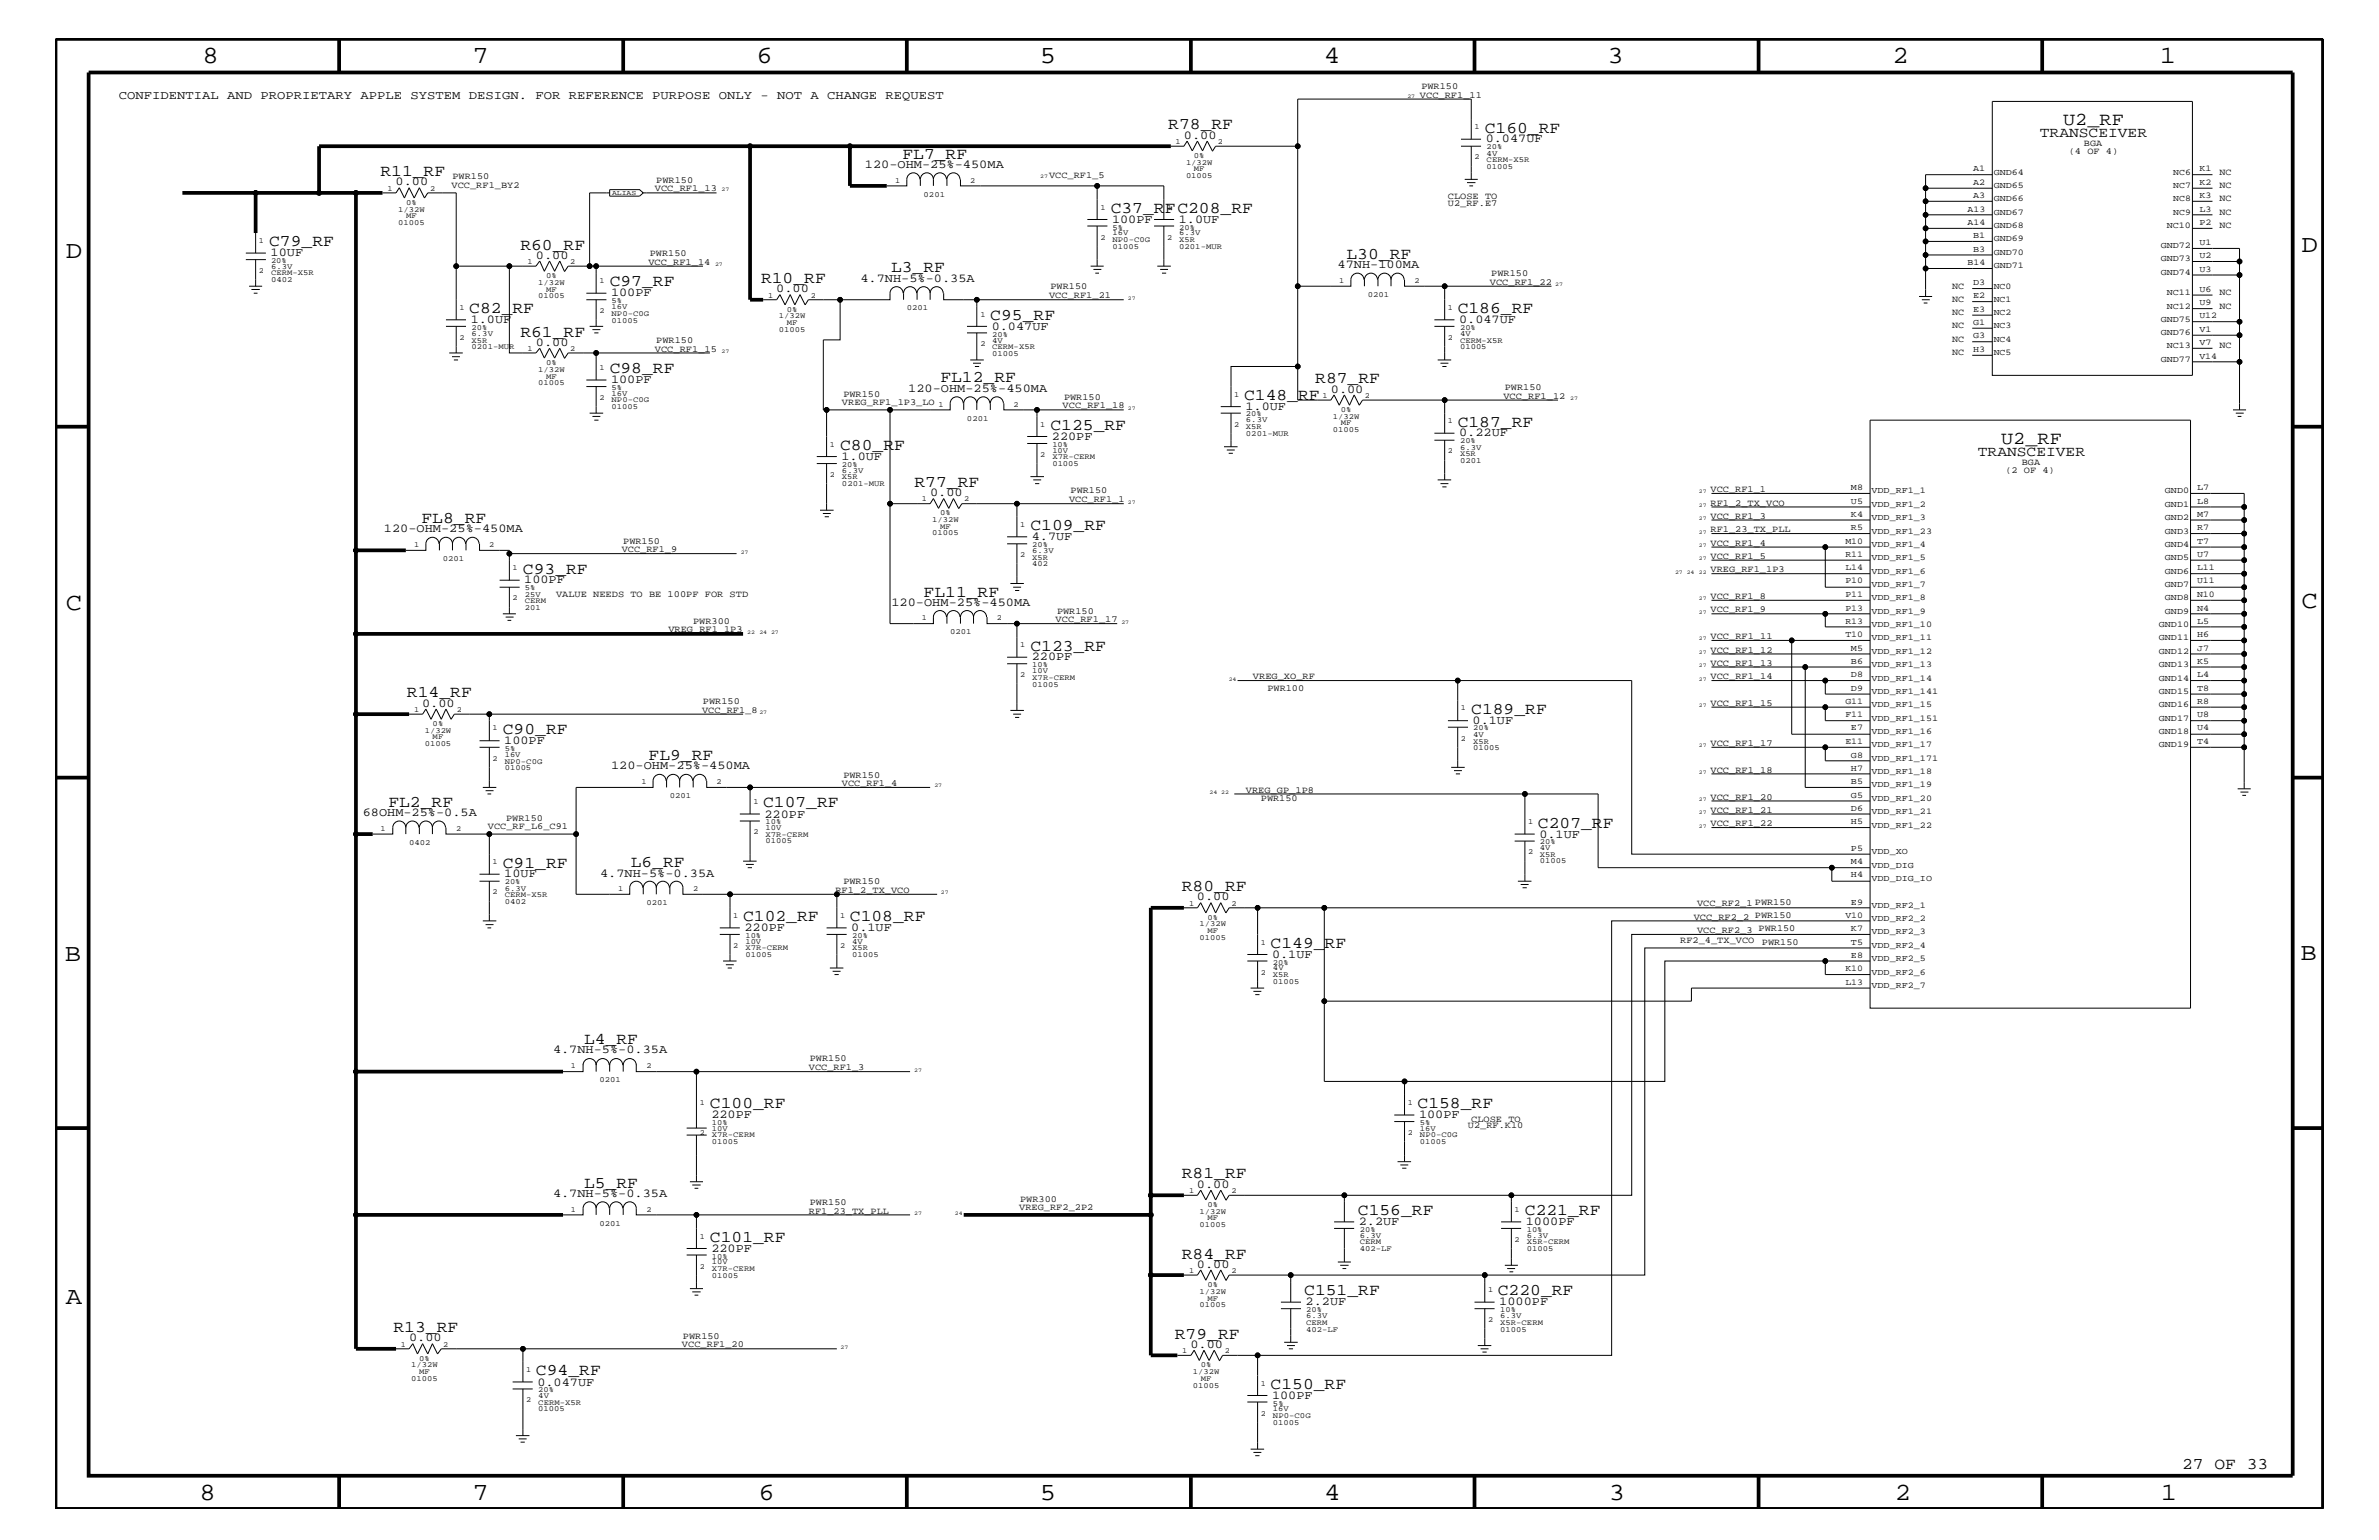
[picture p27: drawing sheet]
<svg xmlns="http://www.w3.org/2000/svg" width="432mm" height="279mm" viewBox="0 0 432 279" stroke-linecap="round" stroke-linejoin="round" font-family="sans-serif">
<defs><g id="words">
<g font-size="4.5">
<text x="36.7" y="11.5">8</text>
<text x="85.8" y="11.5">7</text>
<text x="137.3" y="11.5">6</text>
<text x="188.7" y="11.5">5</text>
<text x="240.3" y="11.5">4</text>
<text x="291.8" y="11.5">3</text>
<text x="343.5" y="11.5">2</text>
<text x="392" y="11.5">1</text>
<text x="11.9" y="46.8">D</text>
<text x="417.7" y="45.7">D</text>
<text x="11.9" y="110.6">C</text>
<text x="417.7" y="110.3">C</text>
<text x="11.8" y="174.3">B</text>
<text x="417.6" y="174.2">B</text>
<text x="11.9" y="236.7">A</text>
<text x="36.2" y="272.1">8</text>
<text x="85.8" y="272.1">7</text>
<text x="137.7" y="272.1">6</text>
<text x="188.7" y="272.1">5</text>
<text x="240.4" y="272.1">4</text>
<text x="292" y="272.1">3</text>
<text x="343.9" y="272.1">2</text>
<text x="392.2" y="272.1">1</text>
</g>
<g font-size="3.3">
<text x="374.5" y="22.7">U2_RF</text>
<text x="363.2" y="80.5">U2_RF</text>
</g>
<g font-size="3">
<text x="212" y="23.5">R78_RF</text>
<text x="163.8" y="28.8">FL7_RF</text>
<text x="269.5" y="24.1">C160_RF</text>
<text x="69" y="31.9">R11_RF</text>
<text x="201.6" y="38.6">C37_RFC208_RF</text>
<text x="48.9" y="44.6">C79_RF</text>
<text x="94.4" y="45.3">R60_RF</text>
<text x="244.4" y="47">L30_RF</text>
<text x="110.7" y="51.9">C97_RF</text>
<text x="138.1" y="51.3">R10_RF</text>
<text x="161.8" y="49.4">L3_RF</text>
<text x="85.2" y="56.8">C82_RF</text>
<text x="179.7" y="58">C95_RF</text>
<text x="264.6" y="56.8">C186_RF</text>
<text x="94.4" y="61.1">R61_RF</text>
<text x="110.7" y="67.7">C98_RF</text>
<text x="170.7" y="69.4">FL12_RF</text>
<text x="238.7" y="69.5">R87_RF</text>
<text x="225.8" y="72.6">C148_RF</text>
<text x="264.6" y="77.4">C187_RF</text>
<text x="152.5" y="81.6">C80_RF</text>
<text x="190.7" y="78">C125_RF</text>
<text x="166" y="88.3">R77_RF</text>
<text x="76.5" y="94.9">FL8_RF</text>
<text x="187" y="96.2">C109_RF</text>
<text x="94.9" y="104.1">C93_RF</text>
<text x="167.6" y="108.2">FL11_RF</text>
<text x="187" y="118.1">C123_RF</text>
<text x="73.9" y="126.5">R14_RF</text>
<text x="267" y="129.6">C189_RF</text>
<text x="91.3" y="133.2">C90_RF</text>
<text x="117.7" y="137.9">FL9_RF</text>
<text x="70.5" y="146.4">FL2_RF</text>
<text x="138.5" y="146.5">C107_RF</text>
<text x="279.1" y="150.1">C207_RF</text>
<text x="91.3" y="157.4">C91_RF</text>
<text x="114.5" y="157.3">L6_RF</text>
<text x="214.5" y="161.7">R80_RF</text>
<text x="134.9" y="167.1">C102_RF</text>
<text x="154.3" y="167.1">C108_RF</text>
<text x="230.6" y="172">C149_RF</text>
<text x="106" y="189.4">L4_RF</text>
<text x="128.9" y="201">C100_RF</text>
<text x="257.3" y="201">C158_RF</text>
<text x="106" y="215.5">L5_RF</text>
<text x="214.5" y="213.8">R81_RF</text>
<text x="246.5" y="220.4">C156_RF</text>
<text x="276.8" y="220.4">C221_RF</text>
<text x="128.9" y="225.3">C101_RF</text>
<text x="214.5" y="228.4">R84_RF</text>
<text x="236.7" y="235">C151_RF</text>
<text x="271.9" y="235">C220_RF</text>
<text x="71.4" y="241.7">R13_RF</text>
<text x="213.2" y="242.9">R79_RF</text>
<text x="97.3" y="249.5">C94_RF</text>
<text x="230.6" y="252">C150_RF</text>
<text x="396" y="266.5">27 OF 33</text>
</g>
<g font-size="2.6">
<text x="370.2" y="24.8">TRANSCEIVER</text>
<text x="359" y="82.7">TRANSCEIVER</text>
</g>
<g font-size="2.2">
<text x="21.6" y="18">CONFIDENTIAL AND PROPRIETARY APPLE SYSTEM DESIGN. FOR REFERENCE PURPOSE ONLY - NOT A CHANGE REQUEST</text>
<text x="214.9" y="25.2">0.00</text>
<text x="269.7" y="25.9">0.047UF</text>
<text x="71.8" y="33.6">0.00</text>
<text x="157" y="30.5">120-OHM-25%-450MA</text>
<text x="201.8" y="40.4">100PF</text>
<text x="214" y="40.4">1.0UF</text>
<text x="49.1" y="46.5">10UF</text>
<text x="97.3" y="47">0.00</text>
<text x="110.9" y="53.8">100PF</text>
<text x="140.9" y="53">0.00</text>
<text x="156.2" y="51.1">4.7NH-5%-0.35A</text>
<text x="242.8" y="48.7">47NH-100MA</text>
<text x="85.4" y="58.6">1.0UF</text>
<text x="180" y="59.8">0.047UF</text>
<text x="264.8" y="58.6">0.047UF</text>
<text x="97.3" y="62.8">0.00</text>
<text x="110.9" y="69.5">100PF</text>
<text x="164.8" y="71.1">120-OHM-25%-450MA</text>
<text x="241.6" y="71.2">0.00</text>
<text x="226.1" y="74.4">1.0UF</text>
<text x="152.7" y="83.5">1.0UF</text>
<text x="190.9" y="79.9">220PF</text>
<text x="264.8" y="79.2">0.22UF</text>
<text x="168.8" y="90">0.00</text>
<text x="69.7" y="96.5">120-OHM-25%-450MA</text>
<text x="187.3" y="98">4.7UF</text>
<text x="95.2" y="105.9">100PF</text>
<text x="161.8" y="109.9">120-OHM-25%-450MA</text>
<text x="187.3" y="119.8">220PF</text>
<text x="76.6" y="128.2">0.00</text>
<text x="267.3" y="131.3">0.1UF</text>
<text x="91.5" y="135">100PF</text>
<text x="110.9" y="139.6">120-OHM-25%-450MA</text>
<text x="65.8" y="148.1">68OHM-25%-0.5A</text>
<text x="138.8" y="148.4">220PF</text>
<text x="279.4" y="152">0.1UF</text>
<text x="91.5" y="159.2">10UF</text>
<text x="108.9" y="159">4.7NH-5%-0.35A</text>
<text x="217.3" y="163.4">0.00</text>
<text x="135.1" y="168.9">220PF</text>
<text x="154.5" y="168.9">0.1UF</text>
<text x="230.9" y="173.8">0.1UF</text>
<text x="100.4" y="191.1">4.7NH-5%-0.35A</text>
<text x="129.1" y="202.9">220PF</text>
<text x="257.6" y="202.9">100PF</text>
<text x="217.3" y="215.5">0.00</text>
<text x="100.4" y="217.2">4.7NH-5%-0.35A</text>
<text x="129.1" y="227.1">220PF</text>
<text x="246.6" y="222.3">2.2UF</text>
<text x="276.9" y="222.3">1000PF</text>
<text x="217.3" y="230.1">0.00</text>
<text x="237" y="236.8">2.2UF</text>
<text x="272.1" y="236.8">1000PF</text>
<text x="74.3" y="243.4">0.00</text>
<text x="216.1" y="244.5">0.00</text>
<text x="97.5" y="251.4">0.047UF</text>
<text x="230.9" y="253.8">100PF</text>
</g>
<g font-size="1.7">
<text x="257.7" y="17.7">VCC_RF1_11</text>
<text x="258" y="16.2">PWR150</text>
<text x="375.5" y="28">(4 OF 4)</text>
<text x="378.2" y="26.5">BGA</text>
<text x="82" y="34.1">VCC_RF1_BY2</text>
<text x="82.1" y="32.5">PWR150</text>
<text x="118.9" y="34.7">VCC_RF1_13</text>
<text x="119.1" y="33.1">PWR150</text>
<text x="190.4" y="32.3">VCC_RF1_5</text>
<text x="402.8" y="34.1">NC</text>
<text x="402.8" y="31.7">NC</text>
<text x="262.8" y="37.4">U2_RF.E7</text>
<text x="262.8" y="36.2">CLOSE TO</text>
<text x="402.8" y="36.5">NC</text>
<text x="402.8" y="41.4">NC</text>
<text x="402.8" y="39">NC</text>
<text x="117.9" y="46.5">PWR150</text>
<text x="117.7" y="48">VCC_RF1_14</text>
<text x="190.7" y="52.5">PWR150</text>
<text x="270.4" y="51.7">VCC_RF1_22</text>
<text x="270.7" y="50.2">PWR150</text>
<text x="354.3" y="52.4">NC</text>
<text x="402.8" y="53.5">NC</text>
<text x="190.4" y="54.1">VCC_RF1_21</text>
<text x="354.3" y="59.5">NC</text>
<text x="354.3" y="57.2">NC</text>
<text x="354.3" y="54.7">NC</text>
<text x="402.8" y="56">NC</text>
<text x="118.9" y="63.9">VCC_RF1_15</text>
<text x="119.1" y="62.3">PWR150</text>
<text x="354.3" y="62">NC</text>
<text x="354.3" y="64.5">NC</text>
<text x="402.8" y="63.2">NC</text>
<text x="153.1" y="72">PWR150</text>
<text x="273.1" y="70.7">PWR150</text>
<text x="152.8" y="73.5">VREG_RF1_1P3_LO</text>
<text x="192.9" y="74.1">VCC_RF1_18</text>
<text x="193.1" y="72.6">PWR150</text>
<text x="272.9" y="72.3">VCC_RF1_12</text>
<text x="194.3" y="89.5">PWR150</text>
<text x="310.5" y="89.3">VCC_RF1_1</text>
<text x="364" y="85.8">(2 OF 4)</text>
<text x="367" y="84.4">BGA</text>
<text x="194.1" y="91.1">VCC_RF1_1</text>
<text x="310.5" y="91.7">RF1_2_TX_VCO</text>
<text x="310.5" y="94.2">VCC_RF1_3</text>
<text x="112.9" y="100.2">VCC_RF1_9</text>
<text x="113.1" y="98.7">PWR150</text>
<text x="310.5" y="99">VCC_RF1_4</text>
<text x="310.5" y="101.4">VCC_RF1_5</text>
<text x="310.5" y="96.5">RF1_23_TX_PLL</text>
<text x="310.5" y="103.8">VREG_RF1_1P3</text>
<text x="100.9" y="108.3">VALUE NEEDS TO BE 100PF FOR STD</text>
<text x="125.8" y="113.1">PWR300</text>
<text x="191.6" y="112.9">VCC_RF1_17</text>
<text x="191.9" y="111.4">PWR150</text>
<text x="310.5" y="111.1">VCC_RF1_9</text>
<text x="310.5" y="108.7">VCC_RF1_8</text>
<text x="121.3" y="114.8">VREG_RF1_1P3</text>
<text x="310.5" y="118.4">VCC_RF1_12</text>
<text x="310.5" y="115.9">VCC_RF1_11</text>
<text x="227.4" y="123.2">VREG_XO_RF</text>
<text x="230" y="125.3">PWR100</text>
<text x="310.5" y="123.2">VCC_RF1_14</text>
<text x="310.5" y="120.8">VCC_RF1_13</text>
<text x="127.4" y="129.3">VCC_RF1_8</text>
<text x="127.6" y="127.7">PWR150</text>
<text x="310.5" y="128">VCC_RF1_15</text>
<text x="310.5" y="135.3">VCC_RF1_17</text>
<text x="152.8" y="142.6">VCC_RF1_4</text>
<text x="153.1" y="141.1">PWR150</text>
<text x="226.1" y="143.9">VREG_GP_1P8</text>
<text x="310.5" y="140.2">VCC_RF1_18</text>
<text x="91.9" y="149">PWR150</text>
<text x="228.9" y="145.3">PWR150</text>
<text x="310.5" y="149.9">VCC_RF1_22</text>
<text x="310.5" y="145.1">VCC_RF1_20</text>
<text x="310.5" y="147.5">VCC_RF1_21</text>
<text x="88.6" y="150.5">VCC_RF_L6_C91</text>
<text x="151.6" y="162">RF1_2_TX_VCO</text>
<text x="153.1" y="160.5">PWR150</text>
<text x="307.4" y="166.9">VCC_RF2_2 PWR150</text>
<text x="308" y="164.5">VCC_RF2_1 PWR150</text>
<text x="305" y="171.1">RF2_4_TX_VCO</text>
<text x="308" y="169.3">VCC_RF2_3 PWR150</text>
<text x="319.8" y="171.4">PWR150</text>
<text x="146.8" y="194.2">VCC_RF1_3</text>
<text x="147" y="192.6">PWR150</text>
<text x="267" y="203.5">CLOSE TO</text>
<text x="266.4" y="204.7">U2_RF.K10</text>
<text x="146.8" y="220.2">RF1_23_TX_PLL</text>
<text x="147" y="218.6">PWR150</text>
<text x="185" y="219.6">VREG_RF2_2P2</text>
<text x="185.2" y="218">PWR300</text>
<text x="123.8" y="244.5">VCC_RF1_20</text>
<text x="124" y="242.9">PWR150</text>
</g>
<g font-size="1.6">
<text x="358.1" y="35.9">A3</text>
<text x="358.1" y="31.1">A1</text>
<text x="358.1" y="33.6">A2</text>
<text x="361.9" y="31.7">GND64</text>
<text x="361.9" y="34.1">GND65</text>
<text x="394.5" y="31.7">NC6</text>
<text x="394.5" y="34.1">NC7</text>
<text x="399.2" y="31.1">K1</text>
<text x="399.2" y="35.9">K3</text>
<text x="399.2" y="33.6">K2</text>
<text x="357.1" y="38.4">A13</text>
<text x="357.1" y="40.8">A14</text>
<text x="361.9" y="39">GND67</text>
<text x="361.9" y="41.4">GND68</text>
<text x="361.9" y="36.5">GND66</text>
<text x="393.3" y="41.4">NC10</text>
<text x="394.5" y="36.5">NC8</text>
<text x="394.5" y="39">NC9</text>
<text x="399.2" y="40.8">P2</text>
<text x="399.2" y="38.4">L3</text>
<text x="358.1" y="45.7">B3</text>
<text x="358.1" y="43.2">B1</text>
<text x="361.9" y="46.3">GND70</text>
<text x="361.9" y="43.8">GND69</text>
<text x="392.2" y="47.4">GND73</text>
<text x="392.2" y="45.1">GND72</text>
<text x="399.2" y="46.8">U2</text>
<text x="399.2" y="44.4">U1</text>
<text x="357.1" y="48">B14</text>
<text x="358.1" y="51.7">D3</text>
<text x="361.9" y="52.4">NC0</text>
<text x="361.9" y="48.7">GND71</text>
<text x="392.2" y="49.9">GND74</text>
<text x="393.3" y="53.5">NC11</text>
<text x="399.2" y="49.3">U3</text>
<text x="399.2" y="52.9">U6</text>
<text x="358.1" y="59">G1</text>
<text x="358.1" y="56.6">E3</text>
<text x="358.1" y="54.1">E2</text>
<text x="361.9" y="59.5">NC3</text>
<text x="361.9" y="57.2">NC2</text>
<text x="361.9" y="54.7">NC1</text>
<text x="392.2" y="58.4">GND75</text>
<text x="393.3" y="56">NC12</text>
<text x="399.2" y="55.3">U9</text>
<text x="399.2" y="57.8">U12</text>
<text x="358.1" y="63.9">H3</text>
<text x="358.1" y="61.4">G3</text>
<text x="361.9" y="64.5">NC5</text>
<text x="361.9" y="62">NC4</text>
<text x="392.2" y="60.8">GND76</text>
<text x="392.2" y="65.6">GND77</text>
<text x="393.3" y="63.2">NC13</text>
<text x="399.2" y="60.2">V1</text>
<text x="399.2" y="62.6">V7</text>
<text x="399.2" y="65.1">V14</text>
<text x="336" y="88.9">M8</text>
<text x="339.7" y="89.5">VDD_RF1_1</text>
<text x="392.9" y="89.5">GND0</text>
<text x="398.8" y="88.9">L7</text>
<text x="336" y="93.8">K4</text>
<text x="336" y="91.4">U5</text>
<text x="339.7" y="94.3">VDD_RF1_3</text>
<text x="339.7" y="92">VDD_RF1_2</text>
<text x="392.9" y="94.3">GND2</text>
<text x="392.9" y="92">GND1</text>
<text x="398.8" y="93.8">M7</text>
<text x="398.8" y="91.4">L8</text>
<text x="334.9" y="101">R11</text>
<text x="334.9" y="98.7">M10</text>
<text x="336" y="96.2">R5</text>
<text x="339.7" y="101.6">VDD_RF1_5</text>
<text x="339.7" y="99.3">VDD_RF1_4</text>
<text x="339.7" y="96.8">VDD_RF1_23</text>
<text x="392.9" y="101.6">GND5</text>
<text x="392.9" y="96.8">GND3</text>
<text x="392.9" y="99.3">GND4</text>
<text x="398.8" y="101">U7</text>
<text x="398.8" y="96.2">R7</text>
<text x="398.8" y="98.7">T7</text>
<text x="334.9" y="105.9">P10</text>
<text x="334.9" y="103.5">L14</text>
<text x="339.7" y="106.5">VDD_RF1_7</text>
<text x="339.7" y="104.1">VDD_RF1_6</text>
<text x="392.9" y="104.1">GND6</text>
<text x="392.9" y="106.5">GND7</text>
<text x="398.8" y="103.5">L11</text>
<text x="398.8" y="105.9">U11</text>
<text x="334.9" y="113.1">R13</text>
<text x="334.9" y="108.3">P11</text>
<text x="334.9" y="110.8">P13</text>
<text x="339.7" y="113.7">VDD_RF1_10</text>
<text x="339.7" y="108.9">VDD_RF1_8</text>
<text x="339.7" y="111.4">VDD_RF1_9</text>
<text x="391.8" y="113.7">GND10</text>
<text x="392.9" y="111.4">GND9</text>
<text x="392.9" y="108.9">GND8</text>
<text x="398.8" y="113.1">L5</text>
<text x="398.8" y="110.8">N4</text>
<text x="398.8" y="108.3">N10</text>
<text x="334.9" y="115.6">T10</text>
<text x="336" y="118.1">M5</text>
<text x="339.7" y="118.6">VDD_RF1_12</text>
<text x="339.7" y="116.2">VDD_RF1_11</text>
<text x="391.8" y="118.6">GND12</text>
<text x="391.8" y="116.2">GND11</text>
<text x="398.8" y="118.1">J7</text>
<text x="398.8" y="115.6">H6</text>
<text x="336" y="125.3">D9</text>
<text x="336" y="122.9">D8</text>
<text x="336" y="120.4">B6</text>
<text x="339.7" y="125.9">VDD_RF1_141</text>
<text x="339.7" y="123.5">VDD_RF1_14</text>
<text x="339.7" y="121">VDD_RF1_13</text>
<text x="391.8" y="125.9">GND15</text>
<text x="391.8" y="123.5">GND14</text>
<text x="391.8" y="121">GND13</text>
<text x="398.8" y="125.3">T8</text>
<text x="398.8" y="122.9">L4</text>
<text x="398.8" y="120.4">K5</text>
<text x="334.9" y="127.7">G11</text>
<text x="334.9" y="130.2">F11</text>
<text x="339.7" y="128.3">VDD_RF1_15</text>
<text x="339.7" y="130.8">VDD_RF1_151</text>
<text x="391.8" y="128.3">GND16</text>
<text x="391.8" y="130.8">GND17</text>
<text x="398.8" y="127.7">R8</text>
<text x="398.8" y="130.2">U8</text>
<text x="334.9" y="135">E11</text>
<text x="336" y="137.4">G8</text>
<text x="336" y="132.5">E7</text>
<text x="339.7" y="133.2">VDD_RF1_16</text>
<text x="339.7" y="135.6">VDD_RF1_17</text>
<text x="391.8" y="135.6">GND19</text>
<text x="391.8" y="133.2">GND18</text>
<text x="398.8" y="135">T4</text>
<text x="398.8" y="132.5">U4</text>
<text x="336" y="139.8">H7</text>
<text x="336" y="142.3">B5</text>
<text x="339.7" y="140.4">VDD_RF1_18</text>
<text x="339.7" y="142.9">VDD_RF1_19</text>
<text x="339.7" y="138">VDD_RF1_171</text>
<text x="336" y="149.5">H5</text>
<text x="336" y="144.7">G5</text>
<text x="336" y="147.1">D6</text>
<text x="339.7" y="145.3">VDD_RF1_20</text>
<text x="339.7" y="147.7">VDD_RF1_21</text>
<text x="336" y="154.4">P5</text>
<text x="339.7" y="155">VDD_XO</text>
<text x="339.7" y="150.1">VDD_RF1_22</text>
<text x="336" y="159.2">H4</text>
<text x="336" y="156.8">M4</text>
<text x="339.7" y="159.9">VDD_DIG_IO</text>
<text x="339.7" y="157.4">VDD_DIG</text>
<text x="334.9" y="166.5">V10</text>
<text x="336" y="164.1">E9</text>
<text x="339.7" y="167.1">VDD_RF2_2</text>
<text x="339.7" y="164.7">VDD_RF2_1</text>
<text x="336" y="168.9">K7</text>
<text x="336" y="173.8">E8</text>
<text x="336" y="171.4">T5</text>
<text x="339.7" y="169.5">VDD_RF2_3</text>
<text x="339.7" y="172">VDD_RF2_4</text>
<text x="334.9" y="178.7">L13</text>
<text x="334.9" y="176.2">K10</text>
<text x="339.7" y="174.4">VDD_RF2_5</text>
<text x="339.7" y="179.3">VDD_RF2_7</text>
<text x="339.7" y="176.8">VDD_RF2_6</text>
</g>
<g font-size="1.4">
<text x="267.6" y="23.5">1</text>
<text x="213.4" y="26.1">1</text>
<text x="215.3" y="29.9">1/32W</text>
<text x="216.7" y="28.6">0%</text>
<text x="221.1" y="26.1">2</text>
<text x="267.6" y="28.9">2</text>
<text x="269.8" y="28.2">4V</text>
<text x="269.8" y="29.4">CERM-X5R</text>
<text x="269.8" y="27.1">20%</text>
<text x="70.4" y="34.7">1</text>
<text x="78.1" y="34.7">2</text>
<text x="162.5" y="33.1">1</text>
<text x="167.6" y="35.7">0201</text>
<text x="176.1" y="33.1">2</text>
<text x="215.3" y="32.3">01005</text>
<text x="216.7" y="31.1">MF</text>
<text x="269.8" y="30.6">01005</text>
<text x="72.3" y="38.4">1/32W</text>
<text x="72.3" y="40.8">01005</text>
<text x="73.7" y="39.6">MF</text>
<text x="73.7" y="37.2">0%</text>
<text x="199.7" y="38">1</text>
<text x="201.9" y="41.7">5%</text>
<text x="211.8" y="38">1</text>
<text x="214" y="41.7">20%</text>
<text x="47" y="44.1">1</text>
<text x="49.2" y="47.7">20%</text>
<text x="95.8" y="47.9">1</text>
<text x="103.5" y="47.9">2</text>
<text x="199.7" y="43.5">2</text>
<text x="201.9" y="44">NP0-C0G</text>
<text x="201.9" y="42.7">16V</text>
<text x="201.9" y="45.2">01005</text>
<text x="211.8" y="43.5">2</text>
<text x="214" y="44">X5R</text>
<text x="214" y="45.2">0201-MUR</text>
<text x="214" y="42.7">6.3V</text>
<text x="47" y="49.6">2</text>
<text x="49.2" y="48.8">6.3V</text>
<text x="49.2" y="51.3">0402</text>
<text x="49.2" y="50">CERM-X5R</text>
<text x="97.7" y="51.7">1/32W</text>
<text x="99.1" y="52.9">MF</text>
<text x="99.1" y="50.5">0%</text>
<text x="108.8" y="51.3">1</text>
<text x="243.1" y="51.3">1</text>
<text x="248.2" y="53.9">0201</text>
<text x="256.7" y="51.3">2</text>
<text x="83.4" y="56.2">1</text>
<text x="85.6" y="59.8">20%</text>
<text x="97.7" y="54.1">01005</text>
<text x="108.8" y="56.8">2</text>
<text x="111" y="58.5">01005</text>
<text x="111" y="57.3">NP0-C0G</text>
<text x="111" y="55">5%</text>
<text x="111" y="56.1">16V</text>
<text x="139.4" y="54">1</text>
<text x="141.4" y="57.8">1/32W</text>
<text x="142.8" y="56.6">0%</text>
<text x="142.8" y="59">MF</text>
<text x="147.2" y="54">2</text>
<text x="164.6" y="56.3">0201</text>
<text x="178" y="57.4">1</text>
<text x="262.8" y="56.2">1</text>
<text x="265" y="59.8">20%</text>
<text x="83.4" y="61.7">2</text>
<text x="85.6" y="62.2">X5R</text>
<text x="85.6" y="60.9">6.3V</text>
<text x="85.6" y="63.4">0201-MUR</text>
<text x="95.8" y="63.7">1</text>
<text x="103.5" y="63.7">2</text>
<text x="141.4" y="60.2">01005</text>
<text x="178" y="62.9">2</text>
<text x="180.1" y="64.5">01005</text>
<text x="180.1" y="62.2">4V</text>
<text x="180.1" y="63.4">CERM-X5R</text>
<text x="180.1" y="61.1">20%</text>
<text x="262.8" y="61.7">2</text>
<text x="265" y="60.9">4V</text>
<text x="265" y="62.2">CERM-X5R</text>
<text x="265" y="63.4">01005</text>
<text x="97.7" y="67.5">1/32W</text>
<text x="97.7" y="69.9">01005</text>
<text x="99.1" y="68.7">MF</text>
<text x="99.1" y="66.2">0%</text>
<text x="108.8" y="67.1">1</text>
<text x="111" y="70.7">5%</text>
<text x="111" y="71.8">16V</text>
<text x="224" y="72">1</text>
<text x="108.8" y="72.6">2</text>
<text x="111" y="74.3">01005</text>
<text x="111" y="73">NP0-C0G</text>
<text x="170.3" y="73.8">1</text>
<text x="175.5" y="76.3">0201</text>
<text x="184" y="73.8">2</text>
<text x="188.8" y="77.4">1</text>
<text x="224" y="77.4">2</text>
<text x="226.1" y="76.7">6.3V</text>
<text x="226.1" y="77.9">X5R</text>
<text x="226.1" y="75.6">20%</text>
<text x="240" y="72.2">1</text>
<text x="241.9" y="76">1/32W</text>
<text x="243.4" y="77.2">MF</text>
<text x="243.4" y="74.7">0%</text>
<text x="247.7" y="72.2">2</text>
<text x="262.8" y="76.8">1</text>
<text x="150.6" y="81.1">1</text>
<text x="188.8" y="82.8">2</text>
<text x="191" y="83.3">X7R-CERM</text>
<text x="191" y="82.2">10V</text>
<text x="191" y="81.1">10%</text>
<text x="226.1" y="79.1">0201-MUR</text>
<text x="241.9" y="78.3">01005</text>
<text x="262.8" y="82.2">2</text>
<text x="265" y="80.5">20%</text>
<text x="265" y="82.7">X5R</text>
<text x="265" y="83.9">0201</text>
<text x="265" y="81.6">6.3V</text>
<text x="150.6" y="86.5">2</text>
<text x="152.8" y="85.8">6.3V</text>
<text x="152.8" y="87">X5R</text>
<text x="152.8" y="84.7">20%</text>
<text x="152.8" y="88.2">0201-MUR</text>
<text x="191" y="84.5">01005</text>
<text x="167.3" y="91">1</text>
<text x="169.2" y="94.8">1/32W</text>
<text x="170.6" y="93.5">0%</text>
<text x="170.6" y="96">MF</text>
<text x="175" y="91">2</text>
<text x="185.2" y="95.6">1</text>
<text x="75.2" y="99.3">1</text>
<text x="80.3" y="101.8">0201</text>
<text x="88.8" y="99.3">2</text>
<text x="169.2" y="97.1">01005</text>
<text x="185.2" y="101">2</text>
<text x="187.4" y="99.3">20%</text>
<text x="187.4" y="101.5">X5R</text>
<text x="187.4" y="100.4">6.3V</text>
<text x="93" y="103.5">1</text>
<text x="95.3" y="107.1">5%</text>
<text x="187.4" y="102.7">402</text>
<text x="93" y="108.9">2</text>
<text x="95.2" y="110.6">201</text>
<text x="95.2" y="108.2">25V</text>
<text x="95.3" y="109.4">CERM</text>
<text x="167.3" y="112.6">1</text>
<text x="180.9" y="112.6">2</text>
<text x="172.5" y="115.1">0201</text>
<text x="185.2" y="117.4">1</text>
<text x="185.2" y="122.9">2</text>
<text x="187.4" y="124.6">01005</text>
<text x="187.4" y="121">10%</text>
<text x="187.4" y="122.1">10V</text>
<text x="187.4" y="123.4">X7R-CERM</text>
<text x="75.2" y="129.1">1</text>
<text x="78.5" y="131.7">0%</text>
<text x="82.9" y="129.1">2</text>
<text x="265.2" y="128.9">1</text>
<text x="77.1" y="133">1/32W</text>
<text x="77.1" y="135.3">01005</text>
<text x="78.5" y="134.1">MF</text>
<text x="89.4" y="132.5">1</text>
<text x="91.6" y="136.2">5%</text>
<text x="91.6" y="137.3">16V</text>
<text x="265.2" y="134.4">2</text>
<text x="267.4" y="136.1">01005</text>
<text x="267.4" y="132.5">20%</text>
<text x="267.4" y="134.9">X5R</text>
<text x="267.4" y="133.6">4V</text>
<text x="89.4" y="138">2</text>
<text x="91.6" y="139.7">01005</text>
<text x="91.6" y="138.5">NP0-C0G</text>
<text x="116.4" y="142.3">1</text>
<text x="130" y="142.3">2</text>
<text x="121.6" y="144.8">0201</text>
<text x="136.7" y="145.9">1</text>
<text x="138.9" y="149.5">10%</text>
<text x="277.4" y="149.5">1</text>
<text x="69.1" y="150.7">1</text>
<text x="74.3" y="153.3">0402</text>
<text x="82.8" y="150.7">2</text>
<text x="136.7" y="151.3">2</text>
<text x="138.9" y="150.7">10V</text>
<text x="138.9" y="151.8">X7R-CERM</text>
<text x="138.9" y="153">01005</text>
<text x="277.4" y="155">2</text>
<text x="279.5" y="154.3">4V</text>
<text x="279.5" y="153.2">20%</text>
<text x="279.5" y="155.5">X5R</text>
<text x="89.4" y="156.8">1</text>
<text x="91.6" y="161.6">6.3V</text>
<text x="91.6" y="160.5">20%</text>
<text x="112.2" y="161.7">1</text>
<text x="125.8" y="161.7">2</text>
<text x="279.5" y="156.7">01005</text>
<text x="89.4" y="162.2">2</text>
<text x="91.6" y="162.8">CERM-X5R</text>
<text x="91.6" y="163.9">0402</text>
<text x="117.3" y="164.2">0201</text>
<text x="133.1" y="166.5">1</text>
<text x="152.5" y="166.5">1</text>
<text x="215.8" y="164.4">1</text>
<text x="219.2" y="166.9">0%</text>
<text x="223.5" y="164.4">2</text>
<text x="133.1" y="172">2</text>
<text x="135.3" y="173.7">01005</text>
<text x="135.3" y="170.1">10%</text>
<text x="135.3" y="171.2">10V</text>
<text x="135.3" y="172.4">X7R-CERM</text>
<text x="152.5" y="172">2</text>
<text x="154.7" y="173.7">01005</text>
<text x="154.7" y="171.2">4V</text>
<text x="154.7" y="172.4">X5R</text>
<text x="154.7" y="170.1">20%</text>
<text x="217.7" y="170.5">01005</text>
<text x="217.7" y="168.1">1/32W</text>
<text x="219.2" y="169.3">MF</text>
<text x="228.9" y="171.4">1</text>
<text x="228.9" y="176.8">2</text>
<text x="231.1" y="175">20%</text>
<text x="231.1" y="178.5">01005</text>
<text x="231.1" y="177.3">X5R</text>
<text x="231.1" y="176.1">4V</text>
<text x="103.6" y="193.7">1</text>
<text x="108.8" y="196.4">0201</text>
<text x="117.3" y="193.7">2</text>
<text x="127" y="200.4">1</text>
<text x="255.5" y="200.4">1</text>
<text x="127" y="205.9">2</text>
<text x="129.2" y="207.6">01005</text>
<text x="129.2" y="206.4">X7R-CERM</text>
<text x="129.2" y="205.2">10V</text>
<text x="129.2" y="204.1">10%</text>
<text x="255.5" y="205.9">2</text>
<text x="257.7" y="205.2">16V</text>
<text x="257.7" y="207.6">01005</text>
<text x="257.7" y="206.4">NP0-C0G</text>
<text x="257.7" y="204.1">5%</text>
<text x="103.6" y="219.8">1</text>
<text x="117.3" y="219.8">2</text>
<text x="215.8" y="216.4">1</text>
<text x="217.7" y="220.2">1/32W</text>
<text x="219.2" y="221.4">MF</text>
<text x="219.2" y="219">0%</text>
<text x="223.5" y="216.4">2</text>
<text x="274.9" y="219.8">1</text>
<text x="108.8" y="222.4">0201</text>
<text x="127" y="224.7">1</text>
<text x="217.7" y="222.6">01005</text>
<text x="246.8" y="223.5">20%</text>
<text x="246.8" y="225.7">CERM</text>
<text x="246.8" y="227">402-LF</text>
<text x="246.8" y="224.6">6.3V</text>
<text x="274.9" y="225.3">2</text>
<text x="277.1" y="223.5">10%</text>
<text x="277.1" y="225.7">X5R-CERM</text>
<text x="277.1" y="224.6">6.3V</text>
<text x="277.1" y="227">01005</text>
<text x="127" y="230.2">2</text>
<text x="129.2" y="231.8">01005</text>
<text x="129.2" y="230.7">X7R-CERM</text>
<text x="129.2" y="228.4">10%</text>
<text x="129.2" y="229.4">10V</text>
<text x="215.8" y="231">1</text>
<text x="219.2" y="233.5">0%</text>
<text x="223.5" y="231">2</text>
<text x="217.7" y="234.7">1/32W</text>
<text x="217.7" y="237.2">01005</text>
<text x="219.2" y="236">MF</text>
<text x="237.1" y="238">20%</text>
<text x="237.1" y="239.1">6.3V</text>
<text x="270.1" y="239.9">2</text>
<text x="270.1" y="234.4">1</text>
<text x="272.3" y="239.1">6.3V</text>
<text x="272.3" y="238">10%</text>
<text x="72.7" y="244.4">1</text>
<text x="80.4" y="244.4">2</text>
<text x="214.5" y="245.6">1</text>
<text x="222.3" y="245.6">2</text>
<text x="237.1" y="240.3">CERM</text>
<text x="237.1" y="241.6">402-LF</text>
<text x="272.3" y="241.6">01005</text>
<text x="272.3" y="240.3">X5R-CERM</text>
<text x="74.6" y="248.1">1/32W</text>
<text x="74.6" y="250.6">01005</text>
<text x="76.1" y="246.9">0%</text>
<text x="76.1" y="249.3">MF</text>
<text x="95.5" y="248.9">1</text>
<text x="216.5" y="249.3">1/32W</text>
<text x="216.5" y="251.7">01005</text>
<text x="218" y="248.1">0%</text>
<text x="218" y="250.6">MF</text>
<text x="228.9" y="251.4">1</text>
<text x="95.5" y="254.4">2</text>
<text x="97.7" y="252.6">20%</text>
<text x="97.7" y="254.9">CERM-X5R</text>
<text x="97.7" y="256.1">01005</text>
<text x="97.7" y="253.7">4V</text>
<text x="228.9" y="256.8">2</text>
<text x="231.1" y="256.1">16V</text>
<text x="231.1" y="255">5%</text>
<text x="231.1" y="257.3">NP0-C0G</text>
<text x="231.1" y="258.5">01005</text>
</g>
<text font-size="1.3" x="111.1" y="35.3">ALIAS</text>
<g font-size="1">
<text x="255.4" y="17.7">27</text>
<text x="131" y="34.7">27</text>
<text x="188.8" y="32.3">27</text>
<text x="129.8" y="48.3">27</text>
<text x="282.3" y="51.9">27</text>
<text x="204.7" y="54.4">27</text>
<text x="131" y="64">27</text>
<text x="204.7" y="74.4">27</text>
<text x="285" y="72.6">27</text>
<text x="308.4" y="89.5">27</text>
<text x="204.7" y="91.4">27</text>
<text x="308.4" y="92">27</text>
<text x="308.4" y="94.3">27</text>
<text x="134.5" y="100.4">27</text>
<text x="308.4" y="96.8">27</text>
<text x="308.4" y="99.3">27</text>
<text x="308.4" y="101.6">27</text>
<text x="304" y="104.1">27 24</text>
<text x="308.4" y="104.1">22</text>
<text x="203.5" y="113.1">27</text>
<text x="308.4" y="111.4">27</text>
<text x="308.4" y="108.9">27</text>
<text x="135.6" y="115">22</text>
<text x="137.8" y="115">24 27</text>
<text x="308.4" y="118.6">27</text>
<text x="308.4" y="116.2">27</text>
<text x="223" y="123.5">24</text>
<text x="308.4" y="123.5">27</text>
<text x="308.4" y="121">27</text>
<text x="137.8" y="129.6">27</text>
<text x="308.4" y="128.3">27</text>
<text x="308.4" y="135.6">27</text>
<text x="169.6" y="142.9">27</text>
<text x="308.4" y="140.4">27</text>
<text x="219.5" y="144">24 22</text>
<text x="308.4" y="145.3">27</text>
<text x="308.4" y="147.7">27</text>
<text x="308.4" y="150.1">27</text>
<text x="170.8" y="162.2">27</text>
<text x="165.9" y="194.4">27</text>
<text x="165.9" y="220.4">27</text>
<text x="173.3" y="220.4">24</text>
<text x="152.6" y="244.7">27</text>
</g>
</g></defs>
<g fill="none" stroke="#000" stroke-width=".18">
<path d="M361.6 18.4h36.3v49.7h-36.3zM69.4 35h2.5l.6-.9 .9 1.8 .9-1.8 .9 1.8 .9-1.8 .9 1.8 .6-.9h5.2v13.3M110.7 34.4h5.4l.7 .6-.7 .6h-5.4zM110.7 35h-3.7v13.3M116.8 35h13.2M167 32.5a1.19 1.19 0 0 0-1.2-1.1 1.19 1.19 0 0 0-1.2 1.1v1.2h-3.6M169.4 32.5a1.19 1.19 0 0 0-1.2-1.1 1.19 1.19 0 0 0-1.2 1.1v1.2M169.4 32.5a1.19 1.19 0 0 1 1.2-1.1 1.19 1.19 0 0 1 1.2 1.1M169.4 32.5v1.2M174.2 32.5a1.19 1.19 0 0 0-1.1-1.1 1.19 1.19 0 0 0-1.2 1.1v1.2M174.3 32.5v1.2h24.8M197.4 39.8h3.6"/>
<path d="M199.1 39.8v-6.1h12.1v6.1M209.5 39.8h3.6M212.5 26.5h2.4l.6-.9 .9 1.8 .9-1.8 1 1.8 .8-1.8 .9 1.8M235.5 26.5v40M265.2 26.5h3.6M265.2 25.3h3.6M265.9 32.5h2.3M266.3 33.1h1.5M266.7 33.7h.7M267 25.3v-7.3h-31.5v8.5h-14.9l-.6 1M267 26.5v6M349.5 39h12.1"/>
<path d="M349.5 36.5h12.1M349.5 34.1h12.1M361.6 31.7h-12.1v22.1M397.9 39h3.7M397.9 31.7h3.7M397.9 36.5h3.7M397.9 34.1h3.7M44.6 47.1h3.7M44.6 45.9h3.7M45.2 51.9h2.4M45.6 52.5h1.6M46.1 53.2h.6"/>
<path d="M46.4 42.3v3.6M46.4 47.1v4.8M80.9 59.2h3.7M80.9 58h3.7M82.8 59.2v4.8M92.5 48.3h-9.7v9.7M102.4 49.2l-.8-1.8-.9 1.8-1-1.8-.9 1.8-.8-1.8-.7 .9h-4.8v15.7h4.8l.7-.8 .8 1.8 .9-1.8 1 1.8 .9-1.8 .8 1.8M102.4 49.3l.7-1h5.1v4.9M106.4 54.4h3.7M106.4 53.2h3.7M107 59.2h2.5M107.5 59.8h1.5"/>
<path d="M108.2 48.3h19.4M108.2 54.4v4.8M152.5 54.4v7.3h-3.1v12.7h23.1v-1.2a1.19 1.19 0 0 1 1.2-1.2 1.19 1.19 0 0 1 1.1 1.2M163.9 53.2a1.19 1.19 0 0 0-1.2-1.2 1.19 1.19 0 0 0-1.2 1.2v1.2h-14.8l-.6 .9-.9-1.8-.9 1.8-.9-1.8-.9 1.8-.9-1.8-.6 .9h-2.5M166.4 53.2a1.19 1.19 0 0 0-1.2-1.2 1.19 1.19 0 0 0-1.2 1.2v1.2M168.8 53.2a1.19 1.19 0 0 0-1.2-1.2 1.19 1.19 0 0 0-1.1 1.2v1.2M168.8 53.2a1.19 1.19 0 0 1 1.2-1.2 1.19 1.19 0 0 1 1.2 1.2M168.8 53.2v1.2M171.3 53.2v1.2h6v4.8M175.5 59.2h3.7M177.3 54.4h26.7M197.4 41h3.6"/>
<path d="M198 48.3h2.3M198.5 48.9h1.4M198.8 49.6h.7M199.1 41v7.3M209.5 41h3.6M210.1 48.3h2.4M210.6 48.9h1.4M210.9 49.6h.8M211.2 41v7.3M247.6 50.7a1.19 1.19 0 0 0-1.2-1.1 1.19 1.19 0 0 0-1.2 1.1v1.2h-9.7M250 50.7a1.19 1.19 0 0 0-1.2-1.1 1.19 1.19 0 0 0-1.1 1.1v1.2M252.5 50.7a1.19 1.19 0 0 0-1.2-1.1 1.19 1.19 0 0 0-1.2 1.1v1.2"/>
<path d="M252.5 50.7a1.19 1.19 0 0 1 1.2-1.1 1.19 1.19 0 0 1 1.1 1.1M252.5 50.7v1.2M254.9 50.7v1.2h7.3M260.4 59.2h3.6M260.4 58h3.6M262.2 59.2v6.1M281.6 51.9h-19.4v6.1M348.3 53.8h2.4M348.8 54.4h1.5M349.2 55h.6M349.5 48.7h12.1M349.5 41.4h12.1"/>
<path d="M349.5 46.3h12.1M349.5 43.8h12.1M358 54.7h3.6M358 59.5h3.6M358 57.2h3.6M358 52.4h3.6M397.9 41.4h3.7M397.9 47.4h8.6M397.9 45.1h8.6v29.3M397.9 49.9h8.6M397.9 53.5h3.7M397.9 56h3.7"/>
<path d="M397.9 58.4h8.6M81.5 64h2.5M82 64.7h1.5M82.4 65.3h.7M106.4 70.1h3.7M106.4 68.9h3.7M107 75h2.5M107.5 75.6h1.5M107.9 76.2h.7M107.9 60.4h.7M108.2 64h-5.1l-.7 1.1M108.2 70.1v4.9"/>
<path d="M128.9 64h-20.7v4.9M150 74.4v8.4M161.5 74.4v17M175.5 60.4h3.7M176.1 65.3h2.5M176.6 65.9h1.5M177 66.5h.7M177.3 73.2a1.19 1.19 0 0 0-1.2-1.2 1.19 1.19 0 0 0-1.2 1.2v1.2M177.3 73.2a1.19 1.19 0 0 1 1.2-1.2 1.19 1.19 0 0 1 1.2 1.2M177.3 60.4v4.9M177.3 73.2v1.2M182.1 73.2a1.19 1.19 0 0 0-1.2-1.2 1.19 1.19 0 0 0-1.2 1.2v1.2"/>
<path d="M182.2 73.2v1.2h6M186.4 79.2h3.7M204 74.4h-15.8v4.8M221.6 75h3.6M221.6 73.8h3.6M223.4 73.8v-7.3h12.1v6.1h6.1l.5-.9 1 1.8 .9-1.8 .9 1.8 .9-1.8 .9 1.8 .6-.9h14.9v6M223.4 75v6.1M260.4 79.9h3.6M260.4 78.6h3.6M260.9 65.3h2.5M261.5 65.9h1.4M261.8 66.5h.8"/>
<path d="M262.2 79.9v7.2M262.2 72.6h20.6M339.4 76.2h58.2v106.7h-58.2zM358 64.5h3.6M358 62h3.6M397.9 60.8h8.6M397.9 65.6h8.6M397.9 63.2h3.7M405.3 74.4h2.4M405.8 75h1.4M406.1 75.6h.7M79.7 98.7a1.19 1.19 0 0 0-1.2-1.2 1.19 1.19 0 0 0-1.2 1.2v1.2h-3.6"/>
<path d="M82.1 98.7a1.19 1.19 0 0 0-1.2-1.2 1.19 1.19 0 0 0-1.1 1.2v1.2M82.1 98.7a1.19 1.19 0 0 1 1.2-1.2 1.19 1.19 0 0 1 1.2 1.2M82.1 98.7v1.2M87 98.7a1.19 1.19 0 0 0-1.2-1.2 1.19 1.19 0 0 0-1.2 1.2v1.2M87 98.7v1.2h5.5v5.4M148.3 84.1h3.6M148.3 82.8h3.6M148.8 92.6h2.5M149.4 93.2h1.4M149.7 93.8h.8M150 84.1v8.5M174 92.2l-.9-1.7-.9 1.7-.9-1.7-1 1.7-.9-1.7-.6 .9h-7.3v21.7h7.9v-1.1a1.19 1.19 0 0 1 1.2-1.2 1.19 1.19 0 0 1 1.2 1.2"/>
<path d="M182.8 98.7h3.6M182.8 97.4h3.6M184.6 91.4h-10l-.6 .9M184.6 98.7v7.2M186.4 80.5h3.7M187 86.5h2.5M187.5 87.1h1.5M187.9 87.7h.7M188.2 80.5v6M204 91.4h-19.4v6M222.2 81.1h2.4M222.7 81.6h1.4"/>
<path d="M223 82.2h.8M260.9 87.1h2.5M261.5 87.7h1.4M261.8 88.3h.8M310.6 99.3h28.8M310.6 96.8h28.8M310.6 94.3h28.8M310.6 92h28.8M310.6 89.5h28.8M331.3 99.3v7.2h8.1M397.6 89.5h9.7v2.5h-9.7M407.3 92v2.3h-9.7"/>
<path d="M407.3 94.3v2.5h-9.7M407.3 96.8v2.5h-9.7M407.3 99.3v2.3h-9.7M90.7 106.5h3.6M90.7 105.3h3.6M91.3 111.4h2.3M91.8 112h1.4M92.1 112.6h.7M92.5 106.5v4.9M92.5 100.4h41.2M174.2 112a1.19 1.19 0 0 0-1.1-1.2 1.19 1.19 0 0 0-1.2 1.2v1.1M176.7 112a1.19 1.19 0 0 0-1.2-1.2 1.19 1.19 0 0 0-1.2 1.2v1.1"/>
<path d="M176.7 112a1.19 1.19 0 0 1 1.2-1.2 1.19 1.19 0 0 1 1.2 1.2M176.7 112v1.1M179.2 112v1.1h5.4v6.1M182.8 119.2h3.6M183.4 105.9h2.4M183.9 106.5h1.4M184.2 107.1h.8M184.6 113.1h18.2M310.6 116.2h14.6v17h14.2M310.6 118.6h28.8M310.6 108.9h28.8M310.6 111.4h28.8"/>
<path d="M310.6 101.6h28.8M310.6 104.1h28.8M325.2 116.2h14.2M331.3 111.4v2.3h8.1M407.3 101.6v2.5h-9.7M407.3 104.1v2.4h-9.7M407.3 106.5v2.4h-9.7M407.3 108.9v2.5h-9.7M407.3 111.4v2.3h-9.7M407.3 113.7v2.5h-9.7M407.3 116.2v2.4h-9.7M407.3 118.6v2.4h-9.7"/>
<path d="M74.3 129.6h2.4l.6-1 .9 1.9 1-1.9 .9 1.9 .8-1.9 1 1.9 .6-.9h6.3v4.8M87 135.6h3.7M87 134.4h3.7M88.8 129.6h46.1M88.8 135.6v7.3M182.8 120.4h3.6M183.4 128.9h2.4M183.9 129.6h1.4M184.2 130.2h.8M184.6 120.4v8.5M224.6 123.5h71.6v31.5h43.2M262.8 130.8h3.6"/>
<path d="M262.8 131.9h3.6M263.4 139.2h2.5M263.9 139.8h1.4M264.6 123.5v7.3M264.6 131.9v7.3M310.6 121h17.1v21.9h11.7M310.6 135.6h20.7M310.6 128.3h28.8M310.6 123.5h20.7M327.7 121h11.7M331.3 128.3v2.5h8.1M339.4 135.6h-8.1v2.4h8.1"/>
<path d="M339.4 123.5h-8.1v2.4h8.1M407.3 121v2.5h-9.7M407.3 123.5v2.4h-9.7M407.3 125.9v2.4h-9.7M407.3 128.3v2.5h-9.7M407.3 130.8v2.4h-9.7M407.3 133.2v2.4h-9.7M407.3 135.6v7.5M73.7 150.1a1.19 1.19 0 0 0-1.2-1.1 1.19 1.19 0 0 0-1.2 1.1v1.2h-3.7M73.7 150.1a1.19 1.19 0 0 1 1.1-1.1 1.19 1.19 0 0 1 1.2 1.1M73.7 150.1v1.2M78.5 150.1a1.19 1.19 0 0 0-1.2-1.1 1.19 1.19 0 0 0-1.2 1.1v1.2"/>
<path d="M78.5 150.1a1.19 1.19 0 0 1 1.2-1.1 1.19 1.19 0 0 1 1.2 1.1M78.5 150.1v1.2M80.9 150.1v1.2h7.9M87 159.9h3.7M87 158.6h3.7M87.6 142.9h2.5M88.1 143.5h1.5M88.5 144h.7M88.8 159.9v7.2M104.6 151.3h-15.8v7.3M120.9 141.7a1.19 1.19 0 0 0-1.2-1.2 1.19 1.19 0 0 0-1.2 1.2v1.2h-13.9v19.3h9.7v-1.1a1.19 1.19 0 0 1 1.2-1.2 1.19 1.19 0 0 1 1.2 1.2M123.4 141.7a1.19 1.19 0 0 0-1.2-1.2 1.19 1.19 0 0 0-1.2 1.2v1.2"/>
<path d="M123.4 141.7a1.19 1.19 0 0 1 1.1-1.2 1.19 1.19 0 0 1 1.2 1.2M123.4 141.7v1.2M128.2 141.7a1.19 1.19 0 0 0-1.2-1.2 1.19 1.19 0 0 0-1.2 1.2v1.2M128.3 141.7v1.2h7.8M134.3 147.7h3.6M134.3 149h3.6M134.9 156.2h2.4M135.4 156.8h1.4M135.7 157.4h.8M136.1 149v7.2M168.8 142.9h-32.7v4.8M224 144h52.8"/>
<path d="M264.2 140.4h.8M274.9 152.6h3.7M274.9 151.3h3.7M275.5 159.9h2.5M276.8 151.3v-7.3h13.3v13.4h42.4M276.8 152.6v7.3M310.6 150.1h28.8M310.6 145.3h28.8M310.6 147.7h28.8M310.6 140.4h28.8M339.4 157.4h-6.9v2.5h6.9M406.1 143.1h2.4"/>
<path d="M406.7 143.7h1.4M407 144.3h.7M87.6 167.1h2.5M88.1 167.8h1.5M88.5 168.3h.7M119.1 161.1a1.19 1.19 0 0 1 1.2-1.2 1.19 1.19 0 0 1 1.2 1.2M119.1 161.1a1.19 1.19 0 0 0-1.2-1.2 1.19 1.19 0 0 0-1.1 1.2v1.1M119.1 161.1v1.1M121.6 162.2v-1.1a1.19 1.19 0 0 1 1.2-1.2 1.19 1.19 0 0 1 1.2 1.2v1.1h8.5v6.1M130.6 169.5h3.7M130.6 168.3h3.7M131.2 174.4h2.5"/>
<path d="M131.7 175h1.5M132.1 175.6h.7M132.5 162.2h19.4v6.1M132.5 169.5v4.9M150 169.5h3.7M150 168.3h3.7M150.6 175.6h2.5M151.1 176.2h1.5M151.5 176.8h.7M151.9 169.5v6.1M151.9 162.2h18.2M214.9 164.7h2.4l.6-.9 1 1.8 .9-1.8 .8 1.8 1-1.8 .9 1.8 .6-.9h5.2"/>
<path d="M226.4 174.4h3.6M226.4 173.2h3.6M227 179.3h2.4M227.5 179.9h1.4M228.3 164.7h12.1v16.9M228.3 164.7v8.5M228.3 174.4v4.9M240.4 164.7h99M276 160.5h1.5M276.4 161.1h.7M331.3 174.4h-29.1v21.8h-47.3v6.1M339.4 167.1h-46.9v78.8h-64.2"/>
<path d="M339.4 169.5h-43.2v47.4h-21.9v4.8M339.4 172h-40.9v59.3h-29M339.4 174.4h-8.1v2.4h8.1M339.4 179.3h-32.4v2.3h-66.6v14.6h14.5M105.8 193.2v1.2h-3.6M105.8 193.2a1.19 1.19 0 0 1 1.2-1.1 1.19 1.19 0 0 1 1.2 1.1 1.19 1.19 0 0 1 1.2-1.1 1.19 1.19 0 0 1 1.2 1.1M108.2 193.2v1.2M110.7 193.2a1.19 1.19 0 0 1 1.1-1.1 1.19 1.19 0 0 1 1.2 1.1M110.7 193.2v1.2M113.1 193.2a1.19 1.19 0 0 1 1.2-1.1 1.19 1.19 0 0 1 1.2 1.1M113.1 193.2v1.2M115.5 193.2v1.2h10.9v10.3"/>
<path d="M126.4 194.4h38.8M227.8 180.5h.8M108.2 219.2a1.19 1.19 0 0 0-1.2-1.2 1.19 1.19 0 0 0-1.2 1.2v1.2h-3.6M108.2 219.2a1.19 1.19 0 0 1 1.2-1.2 1.19 1.19 0 0 1 1.2 1.2M108.2 219.2v1.2M113 219.2a1.19 1.19 0 0 0-1.2-1.2 1.19 1.19 0 0 0-1.1 1.2v1.2M124.6 205.9h3.7M124.6 204.7h3.7M125.2 214.4h2.4M125.6 215h1.6M126.1 215.6h.6M126.4 205.9v8.5"/>
<path d="M214.9 216.9h2.4l.6-1 1 1.8 .9-1.8 .8 1.8 1-1.8 .9 1.8M222.5 217.8l.6-.9h20.9v4.8M244 216.9h30.3M253.1 203.5h3.6M253.1 202.3h3.6M253.7 210.8h2.4M254.2 211.4h1.4M254.5 211.9h.8M254.9 203.5v7.3M113.1 220.4v-1.2a1.19 1.19 0 0 1 1.2-1.2 1.19 1.19 0 0 1 1.2 1.2v1.2h10.9M124.6 227.7h3.7M124.6 226.5h3.7"/>
<path d="M125.2 233.8h2.4M125.6 234.4h1.6M126.1 235h.6M126.4 227.7v6.1M165.2 220.4h-38.8v6.1M214.9 231.3h2.4l.6-.9 1 1.9 .9-1.9 .8 1.9 1-1.9 .9 1.9M232.5 237.4h3.6M232.5 236.2h3.6M234.3 231.3h35.2v4.9M234.3 231.3v4.9M234.3 237.4v6.1M234.3 231.3h-11.2l-.6 1.1"/>
<path d="M242.1 222.9h3.7M242.1 221.7h3.7M242.8 229h2.4M243.2 229.6h1.6M243.7 230.2h.6M244 222.9v6.1M267.6 237.4h3.7M267.6 236.2h3.7M269.5 237.4v6.7M272.5 222.9h3.6M272.5 221.7h3.6M273.1 229.6h2.4"/>
<path d="M273.6 230.2h1.4M274 230.7h.7M274.3 222.9v6.7M71.9 244.7h2.4l.6-.9 .9 1.8 .9-1.8 .9 1.8 .9-1.8 .9 1.8 .7-.9h71.8M93 252h3.7M93 250.7h3.7M94.9 244.7v6M94.9 252v8.5M213.7 245.9h2.5l.5-.9 1 1.8 .8-1.8 1 1.8 .9-1.8 .9 1.8M221.3 246.9l.6-1h6.4v7.3M226.4 254.4h3.6M226.4 253.2h3.6"/>
<path d="M228.3 254.4v8.5M233.1 243.5h2.4M233.6 244.1h1.4M233.9 244.7h.8M268.2 244.1h2.5M268.7 244.7h1.5M269.1 245.3h.7M93.6 260.5h2.5M94.1 261.1h1.5M94.5 261.6h.8M227 262.9h2.4M227.5 263.5h1.4"/>
<path d="M227.8 264.1h.8"/>
<circle cx="46.4" cy="35" r=".42"/>
<circle cx="57.9" cy="35" r=".42"/>
<circle cx="64.6" cy="35" r=".42"/>
<circle cx="136.1" cy="26.5" r=".42"/>
<circle cx="154.3" cy="26.5" r=".42"/>
<circle cx="199.1" cy="33.7" r=".42"/>
<circle cx="235.5" cy="26.5" r=".42"/>
<circle cx="349.5" cy="36.5" r=".42"/>
<circle cx="349.5" cy="39" r=".42"/>
<circle cx="349.5" cy="34.1" r=".42"/>
<circle cx="82.8" cy="48.3" r=".42"/>
<circle cx="92.5" cy="48.3" r=".42"/>
<circle cx="107" cy="48.3" r=".42"/>
<circle cx="108.2" cy="48.3" r=".42"/>
<circle cx="152.5" cy="54.4" r=".42"/>
<circle cx="177.3" cy="54.4" r=".42"/>
<circle cx="235.5" cy="51.9" r=".42"/>
<circle cx="262.2" cy="51.9" r=".42"/>
<circle cx="349.5" cy="46.3" r=".42"/>
<circle cx="349.5" cy="48.7" r=".42"/>
<circle cx="349.5" cy="41.4" r=".42"/>
<circle cx="349.5" cy="43.8" r=".42"/>
<circle cx="406.5" cy="47.4" r=".42"/>
<circle cx="406.5" cy="49.9" r=".42"/>
<circle cx="406.5" cy="58.4" r=".42"/>
<circle cx="108.2" cy="64" r=".42"/>
<circle cx="150" cy="74.4" r=".42"/>
<circle cx="161.5" cy="74.4" r=".42"/>
<circle cx="188.2" cy="74.4" r=".42"/>
<circle cx="235.5" cy="66.5" r=".42"/>
<circle cx="262.2" cy="72.6" r=".42"/>
<circle cx="406.5" cy="65.6" r=".42"/>
<circle cx="406.5" cy="60.8" r=".42"/>
<circle cx="64.6" cy="99.9" r=".42"/>
<circle cx="161.5" cy="91.4" r=".42"/>
<circle cx="184.6" cy="91.4" r=".42"/>
<circle cx="331.3" cy="99.3" r=".42"/>
<circle cx="407.3" cy="92" r=".42"/>
<circle cx="407.3" cy="94.3" r=".42"/>
<circle cx="407.3" cy="96.8" r=".42"/>
<circle cx="407.3" cy="99.3" r=".42"/>
<circle cx="64.6" cy="115" r=".42"/>
<circle cx="92.5" cy="100.4" r=".42"/>
<circle cx="184.6" cy="113.1" r=".42"/>
<circle cx="325.2" cy="116.2" r=".42"/>
<circle cx="331.3" cy="111.4" r=".42"/>
<circle cx="407.3" cy="108.9" r=".42"/>
<circle cx="407.3" cy="101.6" r=".42"/>
<circle cx="407.3" cy="111.4" r=".42"/>
<circle cx="407.3" cy="118.6" r=".42"/>
<circle cx="407.3" cy="104.1" r=".42"/>
<circle cx="407.3" cy="106.5" r=".42"/>
<circle cx="407.3" cy="116.2" r=".42"/>
<circle cx="407.3" cy="113.7" r=".42"/>
<circle cx="64.6" cy="129.6" r=".42"/>
<circle cx="88.8" cy="129.6" r=".42"/>
<circle cx="264.6" cy="123.5" r=".42"/>
<circle cx="327.7" cy="121" r=".42"/>
<circle cx="331.3" cy="128.3" r=".42"/>
<circle cx="331.3" cy="135.6" r=".42"/>
<circle cx="331.3" cy="123.5" r=".42"/>
<circle cx="407.3" cy="128.3" r=".42"/>
<circle cx="407.3" cy="135.6" r=".42"/>
<circle cx="407.3" cy="125.9" r=".42"/>
<circle cx="407.3" cy="130.8" r=".42"/>
<circle cx="407.3" cy="123.5" r=".42"/>
<circle cx="407.3" cy="133.2" r=".42"/>
<circle cx="407.3" cy="121" r=".42"/>
<circle cx="64.6" cy="151.3" r=".42"/>
<circle cx="88.8" cy="151.3" r=".42"/>
<circle cx="104.6" cy="151.3" r=".42"/>
<circle cx="136.1" cy="142.9" r=".42"/>
<circle cx="276.8" cy="144" r=".42"/>
<circle cx="332.5" cy="157.4" r=".42"/>
<circle cx="132.5" cy="162.2" r=".42"/>
<circle cx="151.9" cy="162.2" r=".42"/>
<circle cx="228.3" cy="164.7" r=".42"/>
<circle cx="240.4" cy="164.7" r=".42"/>
<circle cx="331.3" cy="174.4" r=".42"/>
<circle cx="64.6" cy="194.4" r=".42"/>
<circle cx="126.4" cy="194.4" r=".42"/>
<circle cx="240.4" cy="181.6" r=".42"/>
<circle cx="254.9" cy="196.2" r=".42"/>
<circle cx="208.9" cy="216.9" r=".42"/>
<circle cx="244" cy="216.9" r=".42"/>
<circle cx="274.3" cy="216.9" r=".42"/>
<circle cx="64.6" cy="220.4" r=".42"/>
<circle cx="126.4" cy="220.4" r=".42"/>
<circle cx="208.9" cy="220.4" r=".42"/>
<circle cx="208.9" cy="231.3" r=".42"/>
<circle cx="234.3" cy="231.3" r=".42"/>
<circle cx="269.5" cy="231.3" r=".42"/>
<circle cx="94.9" cy="244.7" r=".42"/>
<circle cx="228.3" cy="245.9" r=".42"/>
</g>
<g fill="none" stroke="#000" stroke-width=".68" stroke-linecap="butt">
<path d="M10.1 7.1h411.5v266.7h-411.5zM16.1 13.2h400v254.5h-400zM61.6 7.1v6.1M113.1 7.1v6.1M164.6 7.1v6.1M216.2 7.1v6.1M267.6 7.1v6.1M319.2 7.1v6.1M370.7 7.1v6.1M33.1 35h36.3M46.4 35v7.3M64.6 35v64.9"/>
<path d="M136.1 26.5h-78.2v8.5M154.3 26.5h-18.2v27.9h2.4M212.5 26.5h-58.2v7.2h6.7M10.1 77.4h6M416.1 77.4h5.5M73.7 99.9h-9.1v15.1M64.6 115v14.6M64.6 115h70.3M74.3 129.6h-9.7v21.7M10.1 141.1h6M64.6 151.3v93.4h7.3M64.6 151.3h3"/>
<path d="M416.1 141.1h5.5M214.9 164.7h-6v52.2h6M64.6 194.4h37.6M10.1 204.7h6M208.9 216.9v14.4M416.1 204.7h5.5M64.6 220.4h37.6M174.9 220.4h34M214.9 231.3h-6v14.6h4.8M61.6 267.7v6.1M113.1 267.7v6.1M164.6 267.7v6.1"/>
<path d="M216.2 268v5.8M267.6 267.7v6.1M319.2 267.7v6.1M370.7 267.7v6.1"/>
</g>
<g fill="#000">
<circle cx="46.4" cy="35" r=".42"/>
<circle cx="57.9" cy="35" r=".42"/>
<circle cx="64.6" cy="35" r=".42"/>
<circle cx="136.1" cy="26.5" r=".42"/>
<circle cx="154.3" cy="26.5" r=".42"/>
<circle cx="199.1" cy="33.7" r=".42"/>
<circle cx="235.5" cy="26.5" r=".42"/>
<circle cx="349.5" cy="36.5" r=".42"/>
<circle cx="349.5" cy="39" r=".42"/>
<circle cx="349.5" cy="34.1" r=".42"/>
<circle cx="82.8" cy="48.3" r=".42"/>
<circle cx="92.5" cy="48.3" r=".42"/>
<circle cx="107" cy="48.3" r=".42"/>
<circle cx="108.2" cy="48.3" r=".42"/>
<circle cx="152.5" cy="54.4" r=".42"/>
<circle cx="177.3" cy="54.4" r=".42"/>
<circle cx="235.5" cy="51.9" r=".42"/>
<circle cx="262.2" cy="51.9" r=".42"/>
<circle cx="349.5" cy="46.3" r=".42"/>
<circle cx="349.5" cy="48.7" r=".42"/>
<circle cx="349.5" cy="41.4" r=".42"/>
<circle cx="349.5" cy="43.8" r=".42"/>
<circle cx="406.5" cy="47.4" r=".42"/>
<circle cx="406.5" cy="49.9" r=".42"/>
<circle cx="406.5" cy="58.4" r=".42"/>
<circle cx="108.2" cy="64" r=".42"/>
<circle cx="150" cy="74.4" r=".42"/>
<circle cx="161.5" cy="74.4" r=".42"/>
<circle cx="188.2" cy="74.4" r=".42"/>
<circle cx="235.5" cy="66.5" r=".42"/>
<circle cx="262.2" cy="72.6" r=".42"/>
<circle cx="406.5" cy="65.6" r=".42"/>
<circle cx="406.5" cy="60.8" r=".42"/>
<circle cx="64.6" cy="99.9" r=".42"/>
<circle cx="161.5" cy="91.4" r=".42"/>
<circle cx="184.6" cy="91.4" r=".42"/>
<circle cx="331.3" cy="99.3" r=".42"/>
<circle cx="407.3" cy="92" r=".42"/>
<circle cx="407.3" cy="94.3" r=".42"/>
<circle cx="407.3" cy="96.8" r=".42"/>
<circle cx="407.3" cy="99.3" r=".42"/>
<circle cx="64.6" cy="115" r=".42"/>
<circle cx="92.5" cy="100.4" r=".42"/>
<circle cx="184.6" cy="113.1" r=".42"/>
<circle cx="325.2" cy="116.2" r=".42"/>
<circle cx="331.3" cy="111.4" r=".42"/>
<circle cx="407.3" cy="108.9" r=".42"/>
<circle cx="407.3" cy="101.6" r=".42"/>
<circle cx="407.3" cy="111.4" r=".42"/>
<circle cx="407.3" cy="118.6" r=".42"/>
<circle cx="407.3" cy="104.1" r=".42"/>
<circle cx="407.3" cy="106.5" r=".42"/>
<circle cx="407.3" cy="116.2" r=".42"/>
<circle cx="407.3" cy="113.7" r=".42"/>
<circle cx="64.6" cy="129.6" r=".42"/>
<circle cx="88.8" cy="129.6" r=".42"/>
<circle cx="264.6" cy="123.5" r=".42"/>
<circle cx="327.7" cy="121" r=".42"/>
<circle cx="331.3" cy="128.3" r=".42"/>
<circle cx="331.3" cy="135.6" r=".42"/>
<circle cx="331.3" cy="123.5" r=".42"/>
<circle cx="407.3" cy="128.3" r=".42"/>
<circle cx="407.3" cy="135.6" r=".42"/>
<circle cx="407.3" cy="125.9" r=".42"/>
<circle cx="407.3" cy="130.8" r=".42"/>
<circle cx="407.3" cy="123.5" r=".42"/>
<circle cx="407.3" cy="133.2" r=".42"/>
<circle cx="407.3" cy="121" r=".42"/>
<circle cx="64.6" cy="151.3" r=".42"/>
<circle cx="88.8" cy="151.3" r=".42"/>
<circle cx="104.6" cy="151.3" r=".42"/>
<circle cx="136.1" cy="142.9" r=".42"/>
<circle cx="276.8" cy="144" r=".42"/>
<circle cx="332.5" cy="157.4" r=".42"/>
<circle cx="132.5" cy="162.2" r=".42"/>
<circle cx="151.9" cy="162.2" r=".42"/>
<circle cx="228.3" cy="164.7" r=".42"/>
<circle cx="240.4" cy="164.7" r=".42"/>
<circle cx="331.3" cy="174.4" r=".42"/>
<circle cx="64.6" cy="194.4" r=".42"/>
<circle cx="126.4" cy="194.4" r=".42"/>
<circle cx="240.4" cy="181.6" r=".42"/>
<circle cx="254.9" cy="196.2" r=".42"/>
<circle cx="208.9" cy="216.9" r=".42"/>
<circle cx="244" cy="216.9" r=".42"/>
<circle cx="274.3" cy="216.9" r=".42"/>
<circle cx="64.6" cy="220.4" r=".42"/>
<circle cx="126.4" cy="220.4" r=".42"/>
<circle cx="208.9" cy="220.4" r=".42"/>
<circle cx="208.9" cy="231.3" r=".42"/>
<circle cx="234.3" cy="231.3" r=".42"/>
<circle cx="269.5" cy="231.3" r=".42"/>
<circle cx="94.9" cy="244.7" r=".42"/>
<circle cx="228.3" cy="245.9" r=".42"/>
</g>
<use href="#words"/>
</svg>
